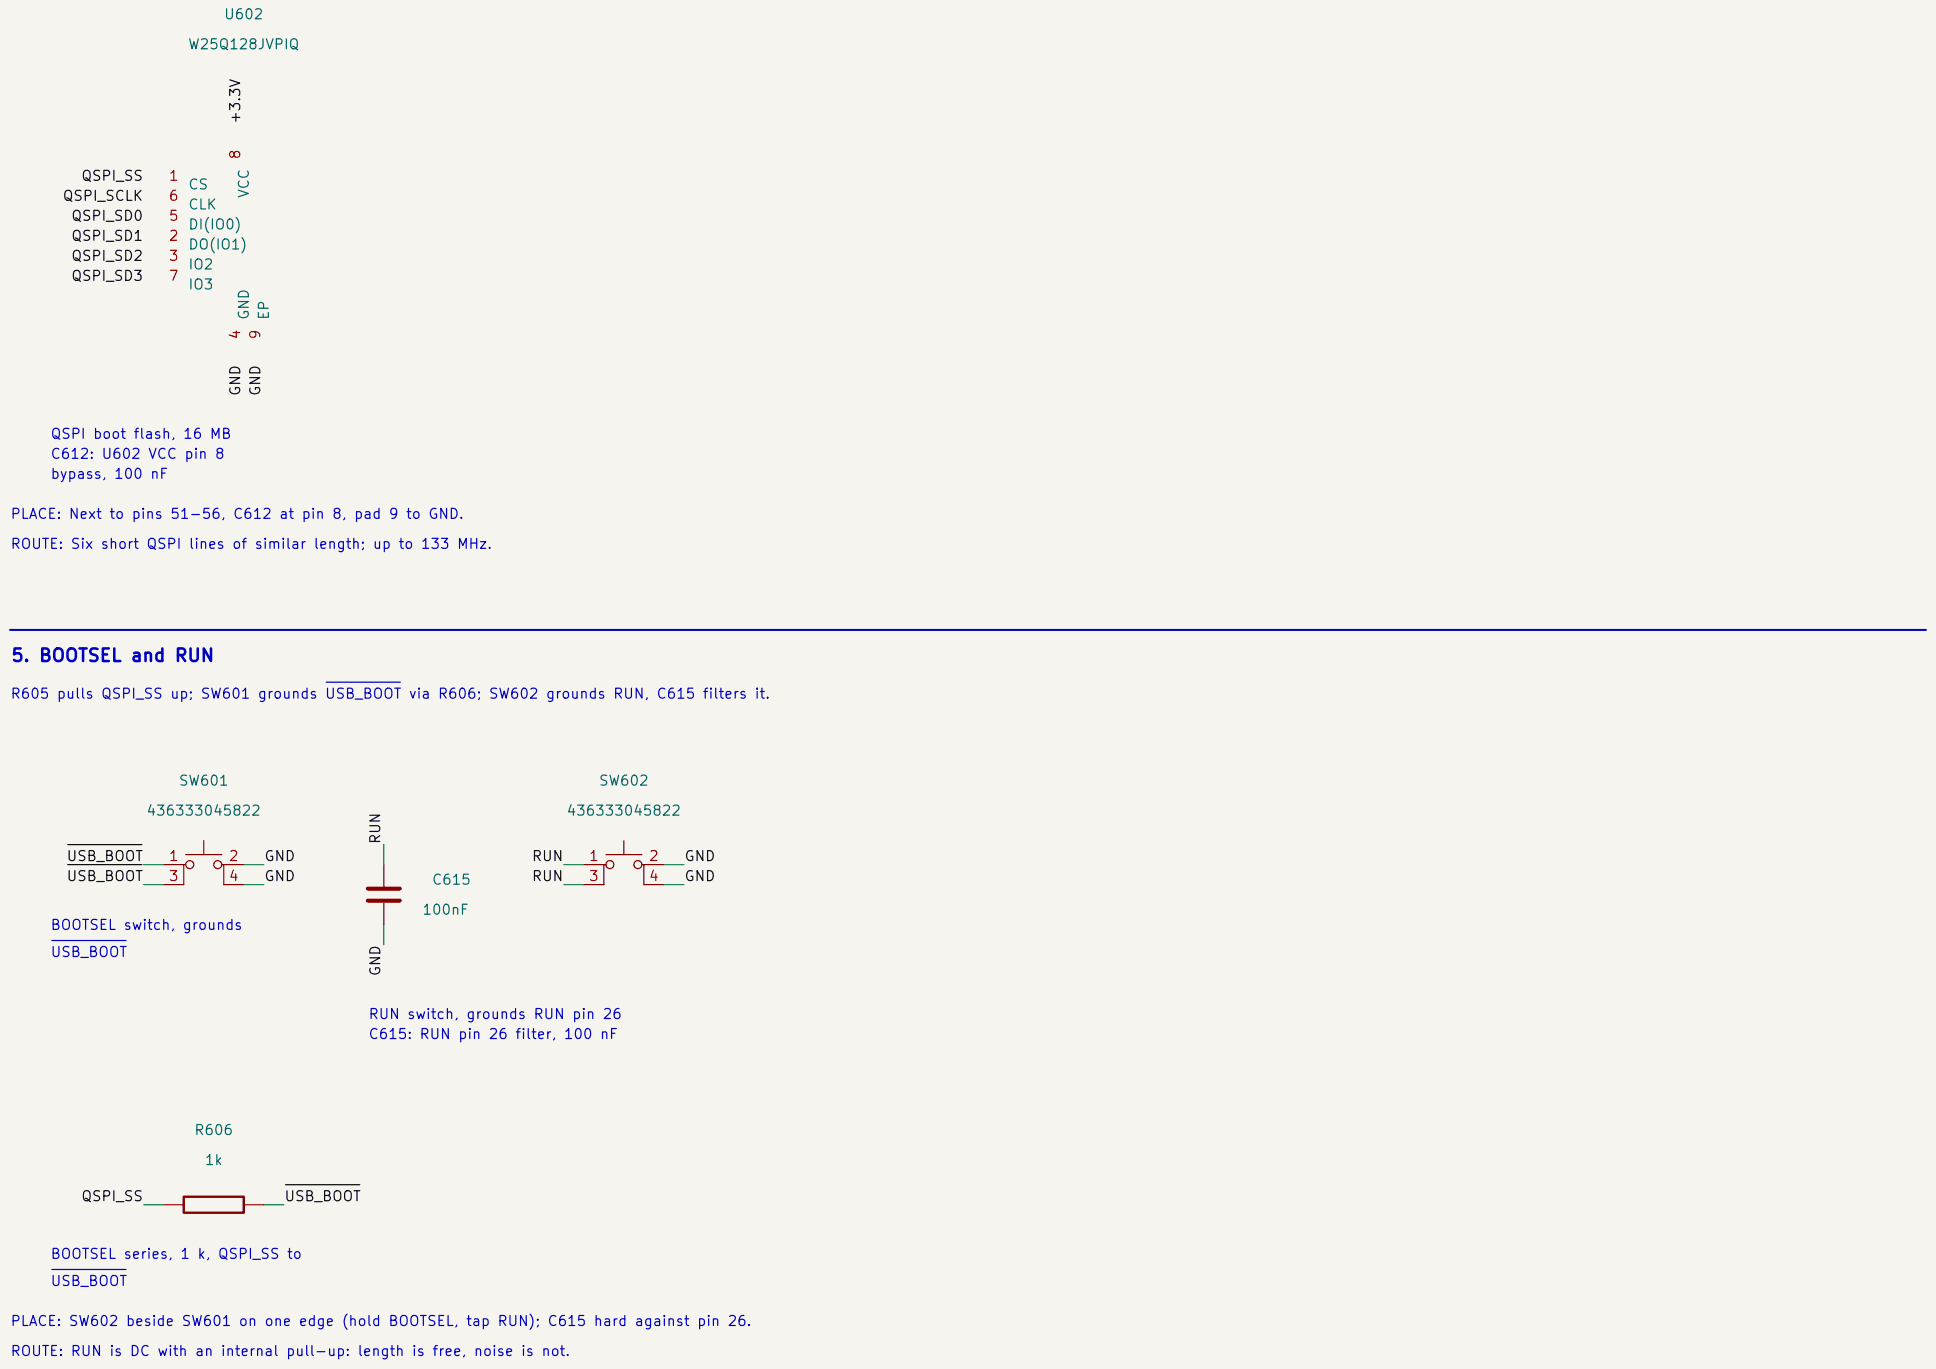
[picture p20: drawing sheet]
<svg xmlns="http://www.w3.org/2000/svg" width="297mm" height="210mm" viewBox="0 0 297 210" stroke-linecap="round" stroke-linejoin="round" font-family="sans-serif">
<defs><g id="words">
<text font-size="1.9" fill="#0000c2" x="1.6" y="102">5. BOOTSEL and RUN</text>
<g font-size="1.5" fill="#006464">
<text x="34.2" y="3.3">U602</text>
<text x="28.7" y="7.9">W25Q128JVPIQ</text>
<text x="28.8" y="29.4">CS</text>
<text x="28.8" y="35.6">DI(IO0)</text>
<text x="28.8" y="32.5">CLK</text>
<text x="38.6" y="30.5" transform="rotate(-90 38.6 30.5)">VCC</text>
<text x="28.8" y="38.7">DO(IO1)</text>
<text x="28.8" y="41.7">IO2</text>
<text x="28.8" y="44.8">IO3</text>
<text x="38.6" y="49.2" transform="rotate(-90 38.6 49.2)">GND</text>
<text x="41.6" y="49.2" transform="rotate(-90 41.6 49.2)">EP</text>
<text x="22.3" y="125.5">436333045822</text>
<text x="27.3" y="120.9">SW601</text>
<text x="86.8" y="125.5">436333045822</text>
<text x="91.8" y="120.9">SW602</text>
<text x="66.2" y="136.1">C615</text>
<text x="64.7" y="140.7">100nF</text>
<text x="29.7" y="174.5">R606</text>
<text x="31.3" y="179.1">1k</text>
</g>
<g font-size="1.5" fill="#0f0f0f">
<text x="37.2" y="19.1" transform="rotate(-90 37.2 19.1)">+3.3V</text>
<text x="12.4" y="28.1">QSPI_SS</text>
<text x="9.5" y="31.2">QSPI_SCLK</text>
<text x="10.8" y="34.3">QSPI_SD0</text>
<text x="10.8" y="37.3">QSPI_SD1</text>
<text x="10.8" y="40.4">QSPI_SD2</text>
<text x="10.8" y="43.5">QSPI_SD3</text>
<text x="37.2" y="60.9" transform="rotate(-90 37.2 60.9)">GND</text>
<text x="40.3" y="60.9" transform="rotate(-90 40.3 60.9)">GND</text>
<text x="58.7" y="129.6" transform="rotate(-90 58.7 129.6)">RUN</text>
<text x="10.1" y="135.5">USB_BOOT</text>
<text x="10.1" y="132.5">USB_BOOT</text>
<text x="40.4" y="135.5">GND</text>
<text x="40.4" y="132.5">GND</text>
<text x="81.5" y="132.5">RUN</text>
<text x="81.5" y="135.5">RUN</text>
<text x="104.9" y="135.5">GND</text>
<text x="104.9" y="132.5">GND</text>
<text x="58.7" y="149.9" transform="rotate(-90 58.7 149.9)">GND</text>
<text x="12.4" y="184.6">QSPI_SS</text>
<text x="43.5" y="184.7">USB_BOOT</text>
</g>
<g font-size="1.5" fill="#a90000">
<text x="25.8" y="28.1">1</text>
<text x="37.2" y="24.6" transform="rotate(-90 37.2 24.6)">8</text>
<text x="25.8" y="34.3">5</text>
<text x="25.8" y="31.2">6</text>
<text x="25.8" y="37.3">2</text>
<text x="25.8" y="40.4">3</text>
<text x="25.8" y="43.5">7</text>
<text x="37.2" y="52.2" transform="rotate(-90 37.2 52.2)">4</text>
<text x="40.3" y="52.2" transform="rotate(-90 40.3 52.2)">9</text>
<text x="25.8" y="132.5">1</text>
<text x="25.8" y="135.5">3</text>
<text x="35" y="132.5">2</text>
<text x="35" y="135.5">4</text>
<text x="90.2" y="132.5">1</text>
<text x="90.2" y="135.5">3</text>
<text x="99.4" y="132.5">2</text>
<text x="99.4" y="135.5">4</text>
</g>
<g font-size="1.5" fill="#0000c2">
<text x="7.6" y="70.8">C612: U602 VCC pin 8</text>
<text x="7.6" y="67.7">QSPI boot flash, 16 MB</text>
<text x="7.6" y="73.8">bypass, 100 nF</text>
<text x="1.5" y="80">PLACE: Next to pins 51-56, C612 at pin 8, pad 9 to GND.</text>
<text x="1.5" y="84.6">ROUTE: Six short QSPI lines of similar length; up to 133 MHz.</text>
<text x="1.5" y="107.6">R605 pulls QSPI_SS up; SW601 grounds USB_BOOT via R606; SW602 grounds RUN, C615 filters it.</text>
<text x="7.6" y="143">BOOTSEL switch, grounds</text>
<text x="7.6" y="147.2">USB_BOOT</text>
<text x="56.4" y="159.8">C615: RUN pin 26 filter, 100 nF</text>
<text x="56.4" y="156.7">RUN switch, grounds RUN pin 26</text>
<text x="7.6" y="197.7">USB_BOOT</text>
<text x="7.6" y="193.5">BOOTSEL series, 1 k, QSPI_SS to</text>
<text x="1.5" y="203.8">PLACE: SW602 beside SW601 on one edge (hold BOOTSEL, tap RUN); C615 hard against pin 26.</text>
<text x="1.5" y="208.4">ROUTE: RUN is DC with an internal pull-up: length is free, noise is not.</text>
</g>
</g></defs>
<path d="M-.1 -.1h297.2v210.2h-297.2z" fill="#f5f4ef" stroke="#f5f4ef" stroke-width=".15"/>
<g fill="none" stroke="#840000" stroke-width=".18">
<path d="M25.1 132.6h3.1M28.5 132.6h-.3v3.1h-3.1M28.5 131.1h5.5M31.3 128.9v2.2M34 132.6h.3v3.1h3.1M34.3 132.6h3.1M58.9 132.6v3.4M58.9 138.5v3.3M89.6 132.6h3M92.9 132.6h-.3v3.1h-3M92.9 131.1h5.6M95.7 128.9v2.2"/>
<path d="M98.5 132.6h.3v3.1h3M98.8 132.6h3M25.1 184.8h3.1M37.4 184.8h3.1"/>
<circle cx="29.1" cy="132.6" r=".61"/>
<circle cx="33.4" cy="132.6" r=".61"/>
<circle cx="93.6" cy="132.6" r=".61"/>
<circle cx="97.9" cy="132.6" r=".61"/>
</g>
<path d="M56.4 136.3h4.9M56.4 138.2h4.9" fill="none" stroke="#840000" stroke-width=".61"/>
<path d="M28.2 183.6h9.2v2.4h-9.2z" fill="none" stroke="#840000" stroke-width=".37"/>
<path d="M10.4 129.6h11.4M10.4 132.6h11.4M43.8 181.7h11.4" fill="none" stroke="#0f0f0f" stroke-width=".18"/>
<path d="M1.5 96.6h294" fill="none" stroke="#0000c2" stroke-width=".31"/>
<path d="M22.1 132.6h3M22.1 135.7h3M37.4 132.6h3.1M37.4 135.7h3.1M58.9 129.6v3M86.5 132.6h3.1M86.5 135.7h3.1M101.8 132.6h3.1M101.8 135.7h3.1M58.9 141.8v3.1M22.1 184.8h3M40.5 184.8h3" fill="none" stroke="#009600" stroke-width=".18"/>
<path d="M50 104.6h11.4M7.9 144.3h11.4M7.9 194.7h11.4" fill="none" stroke="#0000c2" stroke-width=".18"/>
<use href="#words"/>
</svg>
